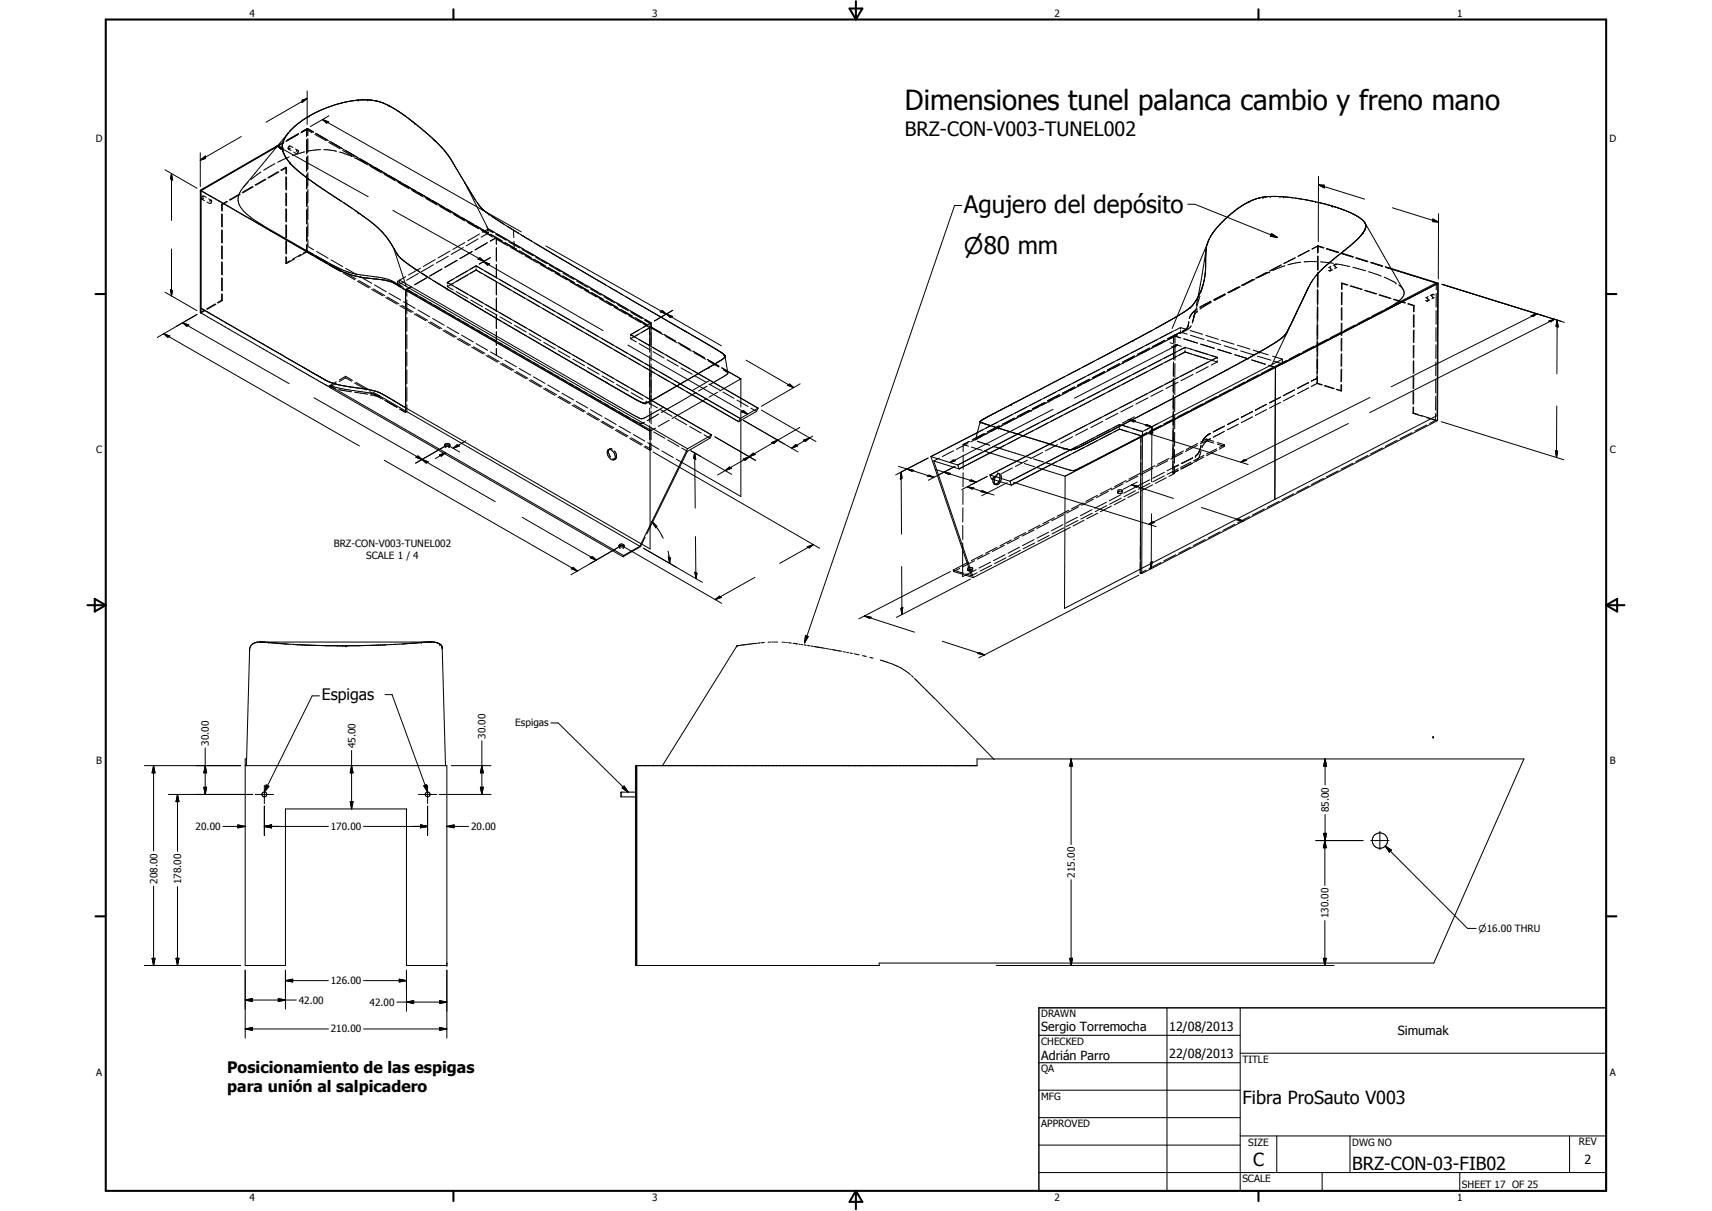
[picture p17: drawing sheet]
<svg xmlns="http://www.w3.org/2000/svg" width="594mm" height="420mm" viewBox="0 0 594 420" stroke-linecap="round" stroke-linejoin="round" font-family="sans-serif">
<defs><g id="words">
<text font-size="9.6" x="314" y="38.1">Dimensiones tunel palanca cambio y freno mano</text>
<text font-size="8.4" x="334.5" y="73.9">Agujero del depósito</text>
<text font-size="8" x="334.5" y="88">n80 mm</text>
<text font-size="6.9" x="314" y="47">BRZ-CON-V003-TUNEL002</text>
<g font-size="6.3">
<text x="431.1" y="383.2">Fibra ProSauto V003</text>
<text x="434.8" y="404.7">C</text>
<text x="469.2" y="406">BRZ-CON-03-FIB02</text>
</g>
<g font-size="5.5">
<text x="111.7" y="242.9">Espigas</text>
<text x="78.9" y="372.4">Posicionamiento de las espigas</text>
<text x="78.9" y="379">para unión al salpicadero</text>
</g>
<g font-size="4.4">
<text x="361.3" y="357.5">Sergio Torremocha</text>
<text x="405.7" y="357.7">12/08/2013</text>
<text x="485" y="359.2">Simumak</text>
<text x="361.3" y="367.9">Adrián Parro</text>
<text x="405.7" y="367.2">22/08/2013</text>
<text x="549.8" y="404">2</text>
</g>
<g font-size="3.5">
<text x="86.6" y="5.8">4</text>
<text x="226.3" y="5.8">3</text>
<text x="365.9" y="5.8">2</text>
<text x="505.6" y="5.8">1</text>
<text x="33.3" y="49.4">D</text>
<text x="558.5" y="49.4">D</text>
<text x="33.4" y="157.3">C</text>
<text x="558.6" y="157.3">C</text>
<text x="115.8" y="189.7">BRZ-CON-V003-TUNEL002</text>
<text x="127.1" y="193.8">SCALE 1 / 4</text>
<text x="178.8" y="251.8">Espigas</text>
<text x="168.5" y="256.2" transform="rotate(-90 168.5 256.2)">30.00</text>
<text x="72.5" y="258.7" transform="rotate(-90 72.5 258.7)">30.00</text>
<text x="123.3" y="259.6" transform="rotate(-90 123.3 259.6)">45.00</text>
<text x="33.4" y="265.2">B</text>
<text x="558.6" y="265.2">B</text>
<text x="461.1" y="281.8" transform="rotate(-90 461.1 281.8)">85.00</text>
<text x="67.9" y="288">20.00</text>
<text x="114.8" y="288">170.00</text>
<text x="163.5" y="288">20.00</text>
<text x="373" y="304.5" transform="rotate(-90 373 304.5)">215.00</text>
<text x="54.6" y="306.6" transform="rotate(-90 54.6 306.6)">208.00</text>
<text x="62.9" y="306.8" transform="rotate(-90 62.9 306.8)">178.00</text>
<text x="461" y="318.6" transform="rotate(-90 461 318.6)">130.00</text>
<text x="114.8" y="341.5">126.00</text>
<text x="103.7" y="348.2">42.00</text>
<text x="128.3" y="349">42.00</text>
<text x="361.3" y="353">DRAWN</text>
<text x="114.8" y="358.2">210.00</text>
<text x="361.3" y="362.5">CHECKED</text>
<text x="431.1" y="368.7">TITLE</text>
<text x="33.4" y="373.2">A</text>
<text x="361.3" y="372.1">QA</text>
<text x="558.6" y="373.2">A</text>
<text x="361.3" y="381.6">MFG</text>
<text x="361.3" y="391.1">APPROVED</text>
<text x="433.1" y="397.5">SIZE</text>
<text x="469.2" y="397.5">DWG NO</text>
<text x="547.9" y="397.4">REV</text>
<text x="431.1" y="410.2">SCALE</text>
<text x="507.3" y="412.3">SHEET 17 OF 25</text>
<text x="86.6" y="416.7">4</text>
<text x="226.3" y="416.7">3</text>
<text x="365.9" y="416.7">2</text>
<text x="505.6" y="416.7">1</text>
</g>
<text font-size="3.3" x="513.1" y="323.4">n16.00 THRU</text>
</g></defs>
<g fill="none" stroke="#000" stroke-width=".35">
<path d="M104.9 34.8l1.7-.6-1.7 1.4zM106.6 31.5v11.7M106.6 34.2l-14.2 8.2M109 39.3l-3.2 1.9-3.4 2.5M109 39.3l-2.2 1.3M109.4 39.1l-.4 .2M110.7 38.5l-1.7 .8M110.7 38.5l-.9 .4M111.6 38.1l-.9 .4M111.7 38.1l-1 .4M112.7 37.6l-1.1 .5M113.9 37.2l-2.2 .9"/>
<path d="M114.7 36.9l-1.8 .7M117.2 36.1l-1.8 .6M118.9 35.7l-4.3 1.3M125.9 34.6l-3.7 .4-4.9 1.1M125.9 34.6l2.1 .1M125.9 34.6l-6.3 .9M126.9 34.6l.6 .1M128 34.7l.9 .1M128.9 34.8l3.4 .7M130.2 34.9v.1M132.3 35.5l1.8 .8M132.3 35.5l1.4 .6"/>
<path d="M133.9 36.2l.5 .2M134.4 36.4l.5 .2M134.7 36.6h.1M134.9 36.6l.1 .1M135 36.7h.1M135 36.7l3.8 2.3M135.1 36.7l5.2 3.3M139.3 39.3l.9 .7M57.3 58.9l11.1 6.4M69.5 55.6l1.7-1.5v.9zM69.5 53v11.7M83.7 47.4l-14.2 8.2"/>
<path d="M90.5 59.7l-3.5 2.7M95.4 56.8l-3.9 2.3M96.1 50.6l2.1 .8-.7 .4zM96.1 50.8l-26.4 15.3M96.1 50.6l31.7 17.6M96.5 59.6l-3.5 2M96.8 59.7l-3.6 2.1M98 51.3l.5 2.1M98 51.3l.1 .8M98.2 49.7l-2.1 1.1M98.2 52.5h.1M98.2 52.3v.2"/>
<path d="M98.2 52.5l.1 .3M98.3 49.7l-2.2 1.1M98.3 52.8l.1 .2M98.3 48.9l-.3 2.4M98.3 48.9l-.3 1.7M98.4 53.1l.1 .1M98.5 49.2l-29 16.8M98.5 53.4l.4 .7M98.5 53.3l.4 .8M98.9 54.1l.1 .2M98.9 54.1l.7 1.1M99 47.6l-.7 1.3"/>
<path d="M99.1 54.5l.8 1.2M99.2 58l-1.8 1.1M99.2 58l.1 .1M99.2 58v2.2M99.3 58.1l.1 .1M99.4 58.2l-1.7 1M99.4 58.2v2.2M99.7 46.7l-1.4 2.2M99.7 55.3l.2 .4M99.9 55.7l.6 .7M100.1 51.7h.1M100.1 46.1l-15.5 18.7"/>
<path d="M100.1 51.7l.9 .5M100.2 46l-.3 .2M100.4 54.4l-4.1 1.9M100.5 56.4l.2 .3M100.5 50.6l-.4 .5v.6M100.6 45.5l-1.3 1.7M100.7 45.4l-.2 .3M100.7 51.4l-.5 .3M100.7 56.6l.3 .4M100.7 50.7l.9 .5M100.7 56.7l.3 .3M101 57l3.2 2.9"/>
<path d="M101 57l.4 .4M101.2 44.8l-.5 .6M101.2 44.9l-.6 .6M101.7 57.7l2.5 2.2M101.9 52.7l.9 .6M102.1 44l-.9 .8M102.5 51.7l.9 .5M102.9 53.3h.1M103.3 46.7l-4.1 2.4M103.4 52.2v.8l-.4 .3M103.4 52.2l-.6 .3M103.6 46.3l-4 2.3"/>
<path d="M103.6 46.5l-4.3 2.5M104.2 59.9l.8 .7M104.2 59.9l.3 .3M105.7 52.7l-4.2 1.3M106.4 45l1.9 1.1M106.4 45l-2.1 1.1M106.4 45v2.4M106.4 48.6v4.8M106.4 54.7v4.8M106.6 44.6l1.9 1.1M106.6 44.6l-2 1.1M106.6 44.6v2.4"/>
<path d="M106.6 48.2v4.8M106.6 54.3v4.8M106.7 40.6l-3.2 2.2-2.3 2.1M106.7 40.6h.1M106.8 40.6h-.1M106.8 40.6h.1M106.8 44.7l2 1.1M106.8 44.7l-2.1 1.2M106.8 44.7v2.3M106.8 48.2v4.6M106.8 54v4.7M106.8 59.9v4.6"/>
<path d="M109.3 46.6l3.9 2.2M109.5 46.2l4.4 2.6M111.2 51.9l-4.4 .6M111.9 41.5l2.1 .8-.7 .4zM111.9 41.5l68.9 38.9M112.3 51.9l4.5 .6M114.1 49.4l3.9 2.2M114.2 40.2l-6.5 3.7M114.3 49l4.6 2.6M117.8 52.7l4.3 1.6M118.9 52.2l3.9 2.2M119.2 51.8l4.7 2.8"/>
<path d="M123.1 54.8l4 2M123.1 54.7v.1M123.7 54.9l3.9 2.3M124 54.6l3.9 2.2M125 55.2l4 2.2M128.1 57.3l3.8 2.2M128.6 57.7l3.8 2.3M128.9 57.4l5.1 3M140.2 40l2.2 1.6M140.3 40l3.6 2.7M142.7 41.8l6.1 5M143.9 42.8l.5 .4"/>
<path d="M144.4 43.2h.1M144.5 43.2l4.3 3.6M148.8 46.8l.3 .3M148.9 47l.2 .1M149.1 47.1l3 2.9M149.1 47.1l1.9 1.8M151.2 49.1l2.7 2.8M152.6 50.4l.2 .3M152.9 50.8l3.4 4.3M154.1 52.1l1.8 2.3M156.2 54.8l.8 1.5M156.4 55.2l.8 1.3"/>
<path d="M157.2 56.5l7.7 12.8M157.2 56.5l4.2 7M59.5 60.2l.4 2.3-.7-.4zM59.5 60.2v16.3M69.5 66l.2 .1M69.5 66v42.5M69.7 66.1l43.7 25.2a32.7 32.7 0 0 0 17.1 5.5 14.3 14.3 0 0 1 8.4 2.7M69.7 66.1v42.5M70.1 69.1l.8 .5M70.5 68l-.5 .5 .1 .6M70.6 68.7l-.5 .4M70.7 68l.9 .5"/>
<path d="M71.8 70.1l.9 .5M72.4 69l.9 .5M73.3 69.5a.72 .72 0 0 1-.4 1.1M73.3 69.5l-.5 .3M76.9 70.9v2.2M76.9 74.2v4.5M76.9 79.8v4.4M76.9 70.9h.1M77.1 71h.1M77.1 71v2.2M77.1 74.3v4.5M77.1 79.9v4.4"/>
<path d="M78.7 69.8l-1.8 1.1M78.9 70l-1.8 1M83.2 67.3l-3.6 2M83.3 67.4l-3.5 2.1M84.6 64.8a5.6 5.6 0 0 0 .5 9l2.3 1.9 4.3 2.8 23.8 13.5a29.8 29.8 0 0 0 13.6 3.9 20.3 20.3 0 0 1 10.8 3.8M86.1 63.1l-1.5 1.7M87.6 64.7l-3.5 2.1M87.8 64.9l-3.5 2M92.1 62.1l-3.6 2.1M92.3 62.3l-3.6 2M99.2 61.3v4.5M99.2 66.9v4.4"/>
<path d="M99.2 72.4v4.5M99.2 78v4.4M99.4 61.5v4.4M99.4 67.1v4.4M99.4 72.6v4.4M99.4 78.1v4.4M104.9 60.5l2.2 1.6M105 60.6h.1M105.1 60.6l1.1 .9M106.3 61.6l.7 .5M106.4 60.7v4.9M106.4 66.8v4.8"/>
<path d="M106.4 72.9v4.8M106.4 78.9v4.8M106.6 60.3v4.9M106.6 66.4v4.8M106.6 72.4v4.9M106.6 78.5v4.9M106.8 65.7v4.7M106.8 71.5v4.7M106.8 77.3v4.7M107 62.1l1.1 .8M107.1 62.1l1 .8M108.1 62.9l5.8 3.9"/>
<path d="M113.9 66.8l2.7 1.8M116.6 68.6l.3 .2M116.9 68.8l1.5 1M116.9 68.8l2.3 1.5M119.2 70.3l2 1.3M119.2 70.3l.6 .4M119.9 70.7l2.2 1.5M121.5 71.8l.6 .4M122.1 72.2l3 2.1M123.1 72.9l5.4 3.9 3.2 2.8M125.2 74.4l6.2 4.9M131.7 79.6l.9 .9"/>
<path d="M131.7 79.6l.7 .7M132.9 60l3.9 2.3M133.4 60.5l3.8 2.2M133.7 60.2l3.9 2.2M135 61l7.4 4.2M136.3 73l31.7 17.7M137.8 62.8l3.8 2.3M138.2 63.3l3.8 2.2M140 63.9l4.1 2.3M142.6 65.6l3.9 2.3M143 66.1l3.8 2.2M143.4 65.8l3.8 2.2"/>
<path d="M145.1 66.8l4 2.3M147.4 68.4l3.9 2.3M147.8 68.9l3.9 2.2M148.2 68.6l3.9 2.2M150.1 69.6l4 2.4M152.3 71.2l3.9 2.2M152.6 71.6l3.9 2.3M153 71.4l3.9 2.2M155.1 72.6l4.1 2.3M157.1 74l3.9 2.2M157.5 74.4l3.8 2.3M157.9 74.2l3.8 2.2"/>
<path d="M160.2 75.5l4 2.3M161.4 63.5l4.9 7.7M161.4 63.5l8.1 15.9M162 76.8l3.9 2.2M162.3 77.2l3.9 2.2M162.7 77l6.5 3.7M165.6 70.3l.8 1.2M166.2 71.2l.5 .6M166.6 71.7l.1 .1M166.7 71.8l2.2 2M166.7 71.8l.2 .2M166.8 79.6l3.9 2.2"/>
<path d="M167 72.2h.1M167.4 72.6l1.5 1.2M167.5 79.8l2 1.1M167.6 72.7l.1 .1M168.9 73.8l.6 .4M169.5 79.4l56.4 32.6M169.5 79.4l2 1.2M169.5 79.4l-2.1 1.2M169.5 79.4v.5M169.5 74.2l2.9 2M169.5 74.2l.2 .1M170.7 75.1l1.7 1.1"/>
<path d="M172.4 76.2l2.6 1.7M172.4 76.2l1.8 1.2M174.4 77.5l.6 .4M175 77.9l1.8 1.1M176 78.5l2.2 1.3M177 79.1l1.2 .7M178.2 79.8l1.8 1.2M178.2 79.8l13.3 8.1M333.7 71.3h-2.4l-52.1 151.8M412.2 70.9h2.4l28.7 11.5M421.9 79.5l-1.3 1.7M423.4 77.7l-2.7 3.3"/>
<path d="M423.4 77.8l-1.2 1.2M423.6 77.5l-.2 .3M427.8 73.7l-2.6 2.2M427.8 73.7l-4.4 4M428.4 73.2l-.6 .5M428.7 73l-.2 .2M428.7 73l-.9 .7M430.2 71.9l-1.5 1.1M432.8 70.4l-2.6 1.5M432.8 70.3l-2.6 1.6M433.3 70l-.5 .3M433.3 70h.1"/>
<path d="M433.3 70l-.5 .4M433.4 70h.1M435.9 69l-2.5 1M436.2 68.9l-.2 .1M436.5 68.8l-3.2 1.2M437.7 68.5l-1.3 .3M437.8 68.5l-1.3 .3M438.2 68.5h-.5M438.3 68.4l-.1 .1M438.7 68.4l-.9 .1M438.7 68.4l-.5 .1M439.2 68.3l-.5 .1"/>
<path d="M439.2 68.3h.1M439.3 68.3h.1M440.1 68.2l-.8 .1M440.1 68.2l-.9 .1M440.7 68.2l6.2 .2M441.5 68.2h-1.4M442.8 68.2l4.1 .2M446.9 68.4l1.7 .2M446.9 68.4l2.8 .3M449.4 68.7h.3M449.7 68.7l.6 .2M450.3 68.9l8.9 1.8"/>
<path d="M450.3 68.9l1.5 .2M452.3 69.2l3.1 .6M456.1 69.9l.5 .1M457.5 64.1l2 .2v.9zM457.5 64.1l16 5M457.5 61.2l-.1 22.6M457.8 70.3l1.5 .4M459.2 70.7l5.2 1.4M459.3 70.7l1.1 .3M460.9 71.1l1.1 .3M462.1 71.5h.2M462.3 71.5h.1"/>
<path d="M462.3 71.5l.7 .2M463 71.8h.3M463 71.7v.1M463.4 71.8l.9 .3M464.3 72.1l3.6 1.3M464.4 72.1l2.2 .8M467.2 73.2h.1M467.3 73.2l.5 .2M467.8 73.4l.9 .4M467.9 73.4l.8 .4M468.7 73.8l.8 .4M468.7 73.8l.4 .2"/>
<path d="M469.5 74.2l.1 .1M469.5 74.2l.3 .2M469.7 74.3l.1 .1M469.8 74.4l1.7 1M471.5 75.4l.3 .1M471.5 75.4l1.1 .8M471.8 75.5v.1M472.1 75.8l.8 .6M472.7 76.2l1 1.1M472.9 76.5l.3 .2M473.3 76.9l.1 .2M473.6 77.3l.3 .6"/>
<path d="M473.7 77.3l.1 .3M473.7 79.6l-.3 .5M473.7 77.3l13.2 23.2M473.7 79.5v.1M473.7 79.5h.1M473.8 79.3l-.1 .2M473.8 77.8l.1 .1M473.9 77.9v.9M473.9 79l-.1 .3M473.9 79l-.1 .1M473.9 77.9v.1M473.9 78.8v.2"/>
<path d="M473.9 78.1l.1 .2M483.2 72.1l16 4.9M497.2 76l2 1-2-.1zM499.2 74.2l-.1 22.6M59.5 86.4v16.3M76.9 85.3v4.4M76.9 90.8v4.5M76.9 96.4v4.4M77.1 85.4v4.5M77.1 91v4.4M77.1 96.5v4.5M99.2 91.3l.1 .1"/>
<path d="M99.2 83.5v4.5M99.2 89.1v2.2M99.3 91.4h.1M99.4 83.7v4.4M99.4 89.2v2.2M100.7 90.4l-1.5 .9M102.2 89.8l-2.8 1.6M104.4 88.3l-3 1.7M106.4 87.4l2 1.1M106.4 87.4l-2.8 1.6M106.4 85v2.4M106.6 87l-1.5 .9"/>
<path d="M106.6 87l2 1.2M106.6 84.6v2.4M106.8 83.2v2.3l2 1.2M109.3 89.1l4 2.3M109.6 88.7l4 2.4M109.8 87.2l4.1 2.4M114.2 91.9l3.9 2.3M114.5 91.6l4 2.3M114.9 90.2l4 2.3M119.1 94.7l4 2.3M119.5 94.5l4 2.3M119.9 93.1l4 2.3"/>
<path d="M124 97.6l4 2.3M124.5 97.3l4 2.4M125 96l4 2.3M130 98.8l4 2.4M132.6 80.5l2.6 3.3M132.6 80.5l1.1 1.3M133.9 81.9l3.4 5.5M135.3 83.9l1.8 3M136.6 86.1l4.4 13.3M137.2 87.1l.3 .5M137.5 87.6l.6 1M138 99.1l2.8 1.5"/>
<path d="M138 97.6l100.6 58.1M138 97.6v1.5M138.1 88.6l.7 .8M138.1 88.6l.7 .7M138.5 98.3l-.1 .5M138.7 97.2l81.2 46.8a4.9 4.9 0 0 0 3.4 1.2l6.9-3.9M138.7 97.2l-.7 .4M138.7 97.2l-.1 .5M138.8 89.4l.5 .4M138.8 89.3l.5 .5M139.3 89.8l.4 .4M139.4 90l4.7 3.3"/>
<path d="M139.7 90.2l2.3 1.7M140 97.8l-2 1.3M140.8 96l-2.1 1.2M142 91.9l.2 .2M142.5 92.2l3.3 2.3M142.8 99.4l-2 1.2M144.3 93.5l1.5 1M145.2 94.9l-4.1 2.3M145.8 94.5l3 1.9M145.9 93l-4.1 2.4M146.5 94.9l5.8 3.7M148.1 96.4l-4.2 2.4"/>
<path d="M149.2 96.6l.2 .2M150.2 97.3l2.1 1.3M150.4 91.9l-4.1 2.4M151 90.1l-4.1 2.4M152.3 98.6l2.9 1.7M152.9 98.9l2.3 1.4M153.3 93.3l-4.2 2.5M154.3 92.8l4.3-2.5-4.2 2.5M155.2 98l91.7 52.9M155.2 99.4l2.1 1.2M155.2 98l2.1 1.2M155.2 98v.5"/>
<path d="M155.2 98.9v.5M155.6 88.9l-4.2 2.4M156.1 87.1l-4.1 2.4M157.3 98.3l-2.1 1.1M157.3 96.9l-2.1 1.1M158.3 99.7l4 2.4M160.7 85.9l-4.1 2.4M161.3 84.2l-4.2 2.3M162.2 95.4l-4 2.3M163.8 87.3l-4.2 2.4M165.2 93.7l91.1 52.6M165.2 92.2l91.7 53"/>
<path d="M165.2 93.7l2 1.2M165.2 93.7l-2 1.1M165.2 92.2l-10 5.8M165.2 92.2l-2 1.2M165.2 92.2l2 1.2M165.2 92.2v.6M165.2 93.2v.5M165.2 93.7l-8.7 5M165.9 89.9l.6-.4 1.5 1.2zM165.9 82.9l-4.1 2.4M166.4 81.2l-4.1 2.4M167.1 80l1.9 1.1"/>
<path d="M167.8 90.8l2.1 .8-.7 .4zM167.8 90.8l41.5 23.9M168.2 95.4l4 2.3M168.2 94l4.1 2.4M169 81.1l-2 1.2M169 81.1l2.1 1.2M169.1 84.2l-4.2 2.5M169.2 81l-.2 .1M169.2 80.1v-.5l1.8 1.1M169.2 80.5v.5M169.5 80.4v.5M169.5 80.9h-.2"/>
<path d="M170.2 89.4l-3.9 2.2 3.7-2.1M170.2 81.3l2 1.2M171.7 82.4l3.8 2.2M172 81.2l3.6 2.2M172.1 82.9l4.1 2.4M172.2 82.5l2 1.1M172.2 82.5l-2.1 1.2M172.2 82.5v2.3M172.2 85.9v4.7M172.2 91.8v4.6M172.2 97.6v4.7M173.2 98.3l4 2.3"/>
<path d="M175.3 84.2l3.9 2.3M176.5 85.2l3.9 2.2M176.5 83.9l3.7 2.1M177.2 85.9l4.1 2.3M178.2 80.2l.1 2.3M178.3 99.9l4.1 2.3M178.3 83.7l.1 2.3M180.2 87.1l4.1 2.3M180.9 81.5l3.7 2.2M181.2 86.6l3.8 2.2M181.4 88l4 2.3M182.4 88.8l4.1 2.4"/>
<path d="M182.8 87.1l4.1 2.4M185.3 90l4 2.3M185.5 84.3l2.5 1.5M185.9 89.3l3.8 2.2M186.3 90.9l4.1 2.3M187.5 91.8l4.1 2.3M188.6 86.1l21.6 12.8M189.4 85.3l60.9 34.7M190.3 92.9l4 2.3M190.7 92l3.7 2.2M191.3 93.7l4 2.4M191.9 88.1l10.6 6.3"/>
<path d="M192.7 94.7l4.1 2.4M195.3 95.8l4 2.3M195.4 94.7l3.8 2.2M196.3 96.6l4 2.3M197.8 97.7l4.1 2.4M198.2 96l4.1 2.4M200.1 97.5l3.8 2.2M200.3 98.7l4 2.3M201.2 99.5l4 2.3M203.1 94.7l35.4 20.7M203.4 99l4 2.3M211.4 99.6l4.6 2.7"/>
<path d="M417.3 99.4l-1.6 3.6M417.3 99.3l-1 2.7M417.5 98.8l-.8 2.6M418.4 92.1l-.4 4.3-.7 3M418.4 88.4v.9M418.5 86.3v.1M418.5 86.4l-.2 7.3-.4 3.3-.6 2.3M418.5 86.4l-2.8 16.7M418.7 85.3l-.3 2.5M418.8 85.1l-.1 .2M419.1 84.1l-.1 .4M419.5 83.1l-.8 2.2"/>
<path d="M419.5 83.1l-.3 .8M419.6 83.1l-12.9 30.9M420 82.1l-.5 1M420.6 81.2l-.7 1.2M420.6 81.2l-.4 .6M430 99.5l-3.9 2M430.4 99.5l-4.1 2.1M434.8 97l-3.9 2M435.4 96.9l-4 2.1M439.7 94.5l-3.9 2M440.6 94.4l-4.2 2M441.2 81l2.1 1.4-2.5-.4z"/>
<path d="M444.6 91.9l-3.9 2.1M445.8 92.2l-4.2 1.7M449.4 89.5l-3.9 1.9M451.4 91l-4.5 .9M454 99.8l-.3 .7M454 99.7l-.3 .8M454.1 99.6l-12.7 26.9M454.1 99.6l-.1 .1M454.3 86.9l-3.9 2M455.7 96.9l-1.6 2.7M455.7 96.9l-1.7 2.9M457.1 90.8h-4.6"/>
<path d="M457.2 88.8v4.9M457.2 94.6l-.1 5.1M457.2 85.4l2.1 .6M457.2 85.4h.1M457.2 85.4v2.3M457.2 85.4v2.4M457.2 85.4l-1.9 1M457.4 88.9v4.7M457.4 94.8v4.8M457.4 85.3l2 .6M457.4 85.3h.1M457.4 85.3v2.4"/>
<path d="M457.4 94.8l-1.7 2.1M458.2 90.8l4.5 .6M458.4 93.8l-1 1M460.3 86.4l4.1 1.2M460.5 86.2l4 1.3M461.2 92.8l.5 .2 .1 .7-.1 .3-.6-.2M461.8 92.5l-.7 .3M462.4 93.6l-.8 .4M462.9 89.8l-3.2 2.7-3 3.1M462.9 89.8l-4.1 3.5M463.3 91.7a.7 .7 0 0 0-.1 .7 .7 .7 0 0 0 .6 .4M463.3 91.7l.6 .2"/>
<path d="M463.4 91.7l-.8 .4M463.9 91.6l4.5 .9M463.9 92.8l-.7 .4M465.2 88l-2.3 1.8M465.4 87.9l4.1 1.3M465.5 87.8h-.2M465.5 87.8l4.1 1.3M465.5 98.3v2.2M465.5 98.3h.1M465.5 98.3l2 .6M465.7 98.2h.1M465.7 98.2v2.1"/>
<path d="M465.7 98.2l2 .6M465.9 87.4l-.4 .4M466 87.4l-3.1 2.4M466.3 87.1l-.4 .3M466.3 87.1l-.3 .3M467.2 86.4l-.9 .7M468.1 85.6l-1 .8M468.5 99.2l4 1.3M468.7 99.1l4 1.3M469.5 92.8l4.4 1.1M470.5 89.5l4.1 1.3M470.6 89.4l4 1.2"/>
<path d="M471.2 82.9l-4.9 4.2M471.9 82.1l-3.4 3.2M471.9 82.1l-.1 .2M472 82l-.1 .1M472.6 81.2l-.4 .6M472.7 81.2l-.8 .9M472.9 80.9l-.2 .3M473 80.8l-.1 .1M473 80.7v.1M473.4 80.1l-.4 .7M473.4 80.1l-.5 .8M475 94.3l4.2 1.5"/>
<path d="M475.6 91l4.1 1.2M475.7 91.1l4.1 1.3M480.3 96.2l4.1 2M480.7 92.5l18.4 5.8M480.8 92.7l18.1 5.6-.2 45.9-129.3 66.9 .2-45.9M485.3 98.8l1.6 1.7M499.1 98.3l-129.5 66.9M499.1 98.3l-.3 47.6M500.4 98.6l42.5 13.2M56.8 115.8l2.1 .8-.7 .4zM56.8 115.8l67.9 38.9M57.3 101.4l11.1 6.4"/>
<path d="M59.2 100.5l.7 .3-.4 1.9zM63.4 112l2.1 .8-.7 .4zM63.4 112l36.9 21.1M68.4 109.1l-13.8 8M69.5 108.5l.2 .1M69.7 106.9l43.8 25.3a33.4 33.4 0 0 0 10.6 2.4l4 .6a32.4 32.4 0 0 1 11 5.3l1.7 1M69.7 108.6l42.9 24.7 3.9 1.6M71 107.6l-1.5 .9M71.2 107.7l-1.5 .9M74.7 105.5l-3 1.7M74.9 105.6l-3 1.7M76.9 104.1l.1 .1"/>
<path d="M76.9 104.1l-1.5 .9M76.9 101.9v2.2M77.1 104.3h.1M77.1 104.3l-1.5 .9M77.1 102.1v2.2M128.9 100.4l4 2.3M129.5 100.2l4 2.3M133.9 103.3l3.9 2.2M134.4 103.1l4 2.3M135 101.8l4.1 2.3M138.7 106.1l4 2.3M139.4 106l4 2.2"/>
<path d="M139.8 100.1l.9 .5M140 104.7l4.1 2.3M140.7 107.2h.1M140.7 100.6l.1 40.9M140.8 100.6v42.1M140.8 100.6l84.8 49M140.9 100.5l-.1 .1M140.9 100.2l.3 .2M141.2 100.4l1.9 1.1M141.2 100.4l-.2 .1M141.2 100.4v2.4M141.2 104v4.9"/>
<path d="M141.2 110.1v4.8M141.2 116.1v4.9M141.2 100.4l3.6 2.1M143.8 109l3.9 2.3M144.1 102.1l3.9 2.2M144.4 108.8l4 2.3M145.1 107.6l4 2.3M145.8 103.1l2.2 1.2M148 104.3l1 .6M148.7 111.8l4 2.3M149 104.9l3.9 2.2M149 104.9l.7 .4"/>
<path d="M149.4 111.7l3.9 2.3M150.1 110.5l4 2.3M150.7 105.9l4 2.3M153.7 114.7l4 2.3M153.8 107.7l3.9 2.2M154.3 114.6l4 2.3M155.1 113.4l4.1 2.3M155.2 100.3l6.3 3.8M155.2 100.3l6.9 4.1M155.6 108.8l3.9 2.2M158.3 101.2l4 2.3M158.7 117.6l4 2.3"/>
<path d="M158.7 110.5l3.9 2.2M159.3 117.4l4 2.4M160.2 116.3l4 2.3M160.6 111.6l3.9 2.2M161.4 104v.1M161.5 104.1l1.5 .8M162.3 104.6l.7 .4M163 104.9l10.9 6.5M163 105l10.3 6M163.4 104.1l4 2.3M163.4 102.7l4 2.3M163.6 113.3l3.9 2.3"/>
<path d="M165.2 119.2l4 2.3M165.5 114.4l3.9 2.3M168.4 107l4.1 2.3M168.4 105.6l4.1 2.3M168.4 116.1l3.9 2.3M170.3 117.3l4 2.2M172.2 103.4v4.7M172.2 109.3v4.6M172.2 115.1v4.7M173.3 118.9l3.9 2.3M173.5 109.9l4 2.4M173.5 108.5l4 2.4"/>
<path d="M173.6 111.3l14.3 8.3M174.5 111.8l13.4 7.8M178.2 101.2l4 2.3M178.6 112.9l4 2.3M178.6 111.4l4 2.4M183.4 102.8l4.1 2.3M183.6 115.8l4.1 2.4M183.6 114.3l4.1 2.4M187.9 119.6l20.8 12.1M188.2 107l4 2.3M188.5 105.7l4 2.4M188.7 118.7l4 2.4"/>
<path d="M188.7 117.3l4 2.3M193.2 109.9l4 2.2M193.5 108.6l4.1 2.4M198.6 111.5l4.1 2.4M202.9 100.7l4.1 2.3M203.2 115.6l4 2.3M203.7 114.5l4 2.3M204.8 100.2l3.8 2.2M205.3 101.6l4 2.3M206.2 102.4l4 2.2M208 103.6l4.1 2.4M208.2 118.5l4 2.3"/>
<path d="M208.7 117.4l4.1 2.4M209.5 102.9l3.8 2.2M210.3 104.4l4 2.4M211.2 105.2l3.9 2.3M213.1 106.6l4.1 2.4M214.2 105.7l3.8 2.2M215.3 107.4l4.1 2.2M216.1 108.1l4 2.3M217.2 103l24 13.9M217.9 119.7l41.5 24M218.3 109.6l4.1 2.3M218.9 117.5l1.9 1.2"/>
<path d="M218.9 116.1v.5M218.9 117.1v.4M218.9 116.1l44.2 25.5M218.9 116.1l1.8 1.1M219 108.4l3.8 2.2M220.4 110.2l4 2.4M221.1 110.9l4 2.3M221.5 116l-2.6 1.5M221.7 117.7l3.7 2.2M221.8 119.2l3.8 2.3M223.4 112.5l2.1 1.2M223.7 111.1l1.9 1.1v.4"/>
<path d="M223.9 110.8l2 1.2M225.4 113.2l4 2.2M225.5 113.7v8.5M225.6 113.1l.2 .4h.1l-5.8 3.3M225.6 113.6l-.1 .1M225.9 112v8.2M225.9 112l-7 4.1M226.1 113.8l3.9 2.3M229.1 108.2l.7-.5 1.4 1.3zM229.1 108.2l.7-.5 2.8 2.5 .7-.4zM230.4 116l4 2.4M231 116.6l4 2.4"/>
<path d="M231.2 109l2.1 .8-.7 .4zM233.5 107.7l-6.4 3.7M235.4 118.9l4 2.3M236 119.5l3.9 2.3M238.5 115.3l7.2 4.2M241.4 117l4.3 2.5M245.7 119.5l3.7 2.2M390.1 119.8l-1.5 .8M390.9 119.4l-6.6 3.5M390.9 119.4l-.7 .4M393 118.3l-2.1 1.1M393.1 118.2l-.1 .1"/>
<path d="M394.2 117.6l-3.3 1.8M399.5 114.8l-5.1 2.7M399.5 114.8l-6.5 3.5M401.6 117.8l-4 2.1M402 113.4l-2.5 1.4M402 113.4l-1.2 .6M403.5 118.8l-2.6 1.3M404.1 118.1l-4.1 2.2M404.8 118.2l-4 2M405.5 111.4l-3.5 2M405.7 117.6l-1.2 .7M406 118.9l3.9 1.2"/>
<path d="M406.6 115.2l-4 2.1M407.2 116.5h.2M407.2 116.5v2.3M407.2 119.9v4.8M407.2 116.5l-2 1.1M407.2 116.5l2.4 .7-2.3-.7M407.3 119.9l-.1 4.6M407.3 116.5v2.2M407.5 114.7l-84.5 43.7M407.6 116.6h.1M407.7 110.2l-1.9 1.1M407.7 116.6l-1.9 1"/>
<path d="M407.7 116.6v2.4M407.7 110.2l-5.7 3.2M408 116.1l-.8 .4M408.5 109.7l-.8 .5M408.6 119.7l-35.8 18.5M408.6 116.2l-2.9 1.4M409.3 115.5l-2 1M409.7 115.2l-.9 .5M409.7 115.2l2.3 .8M409.7 113.7l2.2 .6M409.7 113.7l-2.1 1M409.7 113.7v.5"/>
<path d="M409.7 114.7v.5M409.7 115.6l-.1 .1M411 108.2l-2.5 1.5M411.4 107.9l-.4 .3M411.9 107.6h.1M412.4 107.2l-.5 .4M412.5 111.6v.3a3.1 3.1 0 0 1-2.3 3.1M413 114.7l4.3 1.3M413.1 116.3l4.7 1.5M413.2 106.6l-.9 .7M413.3 113.1l-1.2 1.2-2.4 1.3M413.6 106.2h.1"/>
<path d="M413.6 106.2l-2.6 2M413.8 106l-.2 .2M414 105.8l-.2 .2M414 105.7l-.2 .3M414.2 110.5l-.4 1.4M414.5 105.1l-.5 .7M414.5 109.2l-.7 2.9M414.5 109.3l-.3 1.2M414.8 107.7a5.5 5.5 0 0 0-2.1 2.8M414.8 107.7l-.7 2.8M414.8 107.5v.2M415.1 104.1l-1.1 1.6"/>
<path d="M415.1 104.1l-.5 .8M415.3 103.8l-.2 .3M415.4 107.2l-.6 .5M415.5 107.9l-1 1.3M415.5 119l-4.7-1.4 4.7 1.4M415.7 103.1l-.6 2.9M415.7 103l-.6 1.1M416 102.5l-.6 1.1M416.2 102.1l-.2 .3M416.4 102.7l-1.5 5.3M416.7 119.4l4.7 1.5M418.4 116.4l4.4 1.3"/>
<path d="M418.9 118.1l4.7 1.4M420.2 104.6l-3.9 2M420.3 104.9l-3.9 2.3M423.9 118.1l4.3 1.3M424.8 119.9l4.6 1.5M425.1 102l-3.9 2.1M425.3 102.2l-4 2.1M429.4 119.8l4.3 1.3M441.7 119.4l-1.1 .7M443.9 117.9l-2.1 1.4M444.3 117.6l-3.7 2.5M444.4 117.6l-.4 .3"/>
<path d="M445.2 116.9l-.7 .6M445.9 116.1l-1.6 1.5M446.5 115.3l-.5 .8M446.5 115.3l-1 1.3M446.7 115.1l-.2 .2M446.9 114.6l-.2 .3M448.2 112.1l-1.7 3.2M448.2 112.1l-1.2 2.3M448.4 111.5l-.2 .6M449.1 110.2l-.9 1.9M449.1 110.2l-.5 1.1M449.3 109.7l-.2 .5"/>
<path d="M450.1 107.9l-.7 1.6M450.9 106.3l-1.8 3.9M453.5 100.8l-.9 2M453.5 100.8l-.2 .5M453.7 100.5l-.2 .3M457.1 117.5v6M457.1 111.8v5.8M457.1 100.3v5.4M457.1 106v5.6M457.3 118.7l-.1 4.7M457.3 112.7v4.8M457.3 106.7v4.8"/>
<path d="M457.4 100.8l-.1 4.8M460.7 117.7l-3.8 2M465.4 117.5v4.3M465.4 115.2l-3.8 2M465.4 106.8v4.3M465.4 112.2v4.3M465.5 101.5v4.3M465.6 117.4v4.3M465.7 106.7v4.3M465.7 112.1l-.1 4.2M465.7 101.4v4.3M470.2 112.8l-3.8 1.9"/>
<path d="M473.5 100.8l4 1.2M473.7 100.7l4 1.2M475 110.3l-3.8 2M478.5 102.4l4 1.2M478.7 102.2l4 1.3M479.8 107.8l-3.9 2M483.5 103.9l4 1.3M483.7 103.8l4 1.2M486.9 100.5a2.9 2.9 0 0 1-1.4 3.9l-5.4 3.4-36.8 19.1M488.5 105.5l2 .6M488.7 105.3l2 .7M490.4 119.9v4.3"/>
<path d="M490.5 109.3v4.2M490.5 114.6v4.3M490.5 106.1v2.1M490.6 119.8v4.3M490.7 109.2v4.3M490.7 114.5l-.1 4.3M490.7 106l-.2 .1M490.7 106v2.1M494.8 104.3l.6 .1M494.9 103.3a.67 .67 0 0 1 .6 .4 .67 .67 0 0 1-.1 .7M495.5 102.9l-.7 .4M496.1 104.1l-.7 .3"/>
<path d="M497.1 102.2a.67 .67 0 0 0-.2 .7 .67 .67 0 0 0 .7 .4M497.1 102.2l.6 .2M497.1 102.2l-.8 .3M497.7 103.3l-.8 .4M498.3 113.7v4.7M498.3 119.6v4.8M498.3 107.7v4.8M498.4 100.6v-2.4l-17.7 9.1M498.4 101.8l-.1 4.8M531.3 109.5l2-.6-1.2 .8zM533.3 108.9l-50.5 25.3M537.5 111.4l1.9-.7-1.2 .9z"/>
<path d="M539.4 110.7l-64.1 32.5M540.3 111l.4 2.5-.7-.3zM540.3 111l-.1 18.7M109 138l62.8 36M114.3 133.8l102.1 58.9M114.3 133.8v.6M114.3 134.4l101.9 58.8M114.5 133.7l-.2 .1M114.5 133.7a97.2 97.2 0 0 0 14.4 2.8l2.8 .8M114.5 133.7v.2M114.5 134.1v.1M116.6 133l-2.3 1.4"/>
<path d="M116.7 132.5l-2.2 1.2M117.6 135.2h.1M117.6 135.2l4.4 .7M119.9 131.1l-2.2 1.3M119.9 130.6l-2.1 1.2M119.9 130.6v.1M119.9 130.9v.2M119.9 131.1l2.1 1.2M119.9 130.6l2.4 1.4M123.1 132.9l4.1 2.4M123.1 136.1l4.5 .7M123.5 132.6l4.7 2.7"/>
<path d="M128.3 135.9l4.1 2.4M128.7 136.9l2.4 .7 1.9 .9M129.3 136l2.4 1.3M131.7 137.3l90.3 52.2M131.7 137.3v.2M131.7 137.7v.2M133.5 138.9l4.1 2.4M133.9 139.1l3.7 2.1M141.2 122.2v4.8M141.2 128.3v4.8M141.2 134.4v4.8M163.7 120.5l4 2.3"/>
<path d="M164.3 120.3l4 2.3M168.6 123.4l4 2.2M169.3 123.2l3.9 2.3M170.2 122.1l2 1.2M172.2 123.3l2 1.1M172.2 120.9v2.4M173.6 126.2l4 2.3M174.2 126l4 2.4M175.2 125l4 2.3M175.3 120.1l3.9 2.2M178.2 121.7l3.9 2.3M178.6 129.1l4 2.3"/>
<path d="M179.2 128.9l4 2.3M180.2 122.9l3.9 2.3M180.2 127.8l3.9 2.3M183 124.5l3.9 2.3M183.6 132l4 2.3M184.2 131.8l3.9 2.3M185.1 125.8l1.8 1M185.1 130.7l4 2.3M186.9 126.8l2.1 1.2M187.9 127.4l3.9 2.2M188.6 134.9l4 2.3M189.1 134.7l4 2.2"/>
<path d="M190 128.6l3.9 2.3M190.1 133.6l3.9 2.2M192.8 130.2l3.9 2.2M193.6 137.8l4 2.2M193.7 121.7l4.1 2.3M193.7 120.2l4.1 2.4M194.1 137.5l4 2.3M194.9 131.4l3.9 2.3M195 136.4l4 2.3M197.6 133l6.1 3.5M198.8 124.6l4.1 2.3M198.8 123.1l4.1 2.4"/>
<path d="M199.8 134.2l.5 .3M200 139.3l4 2.3M202.5 135.8l3.9 2.2M203.9 127.5l4 2.3M204.7 137.1l3.9 2.3M207.3 138.6l4 2.2M208.7 131.7l1.9 1.1M208.7 131.7l1.6 1M208.9 130.4l4.1 2.4M208.9 129l4.1 2.3M209.6 139.9l3.9 2.3M210.2 132.6h.1"/>
<path d="M210.3 132.7l.3 .1M210.6 132.8l2.7 1.6M210.6 132.8l4.4 2.6M213.2 121.4l4 2.3M213.7 134.6l1.4 .8M213.8 120.3l4 2.4M213.9 133.3l4.1 2.4M215 135.4l2 1.1M215.1 135.4l1.9 1.1M217 136.5l2.9 1.7M217 136.5l2.7 1.6M218.2 124.2l4 2.4"/>
<path d="M218.9 123.2l4 2.4M219 136.3l4.1 2.3M219 134.8l4.1 2.4M219.9 138.2l.4 .2M220 138.3l.3 .1M220.3 138.4l.7 .4M220.5 138.6l.4 .2M220.9 138.8l1.6 .8 1.3 .3M221 138.8l.6 .3M221.8 139.2l1.4 .6M223.2 127.2l4 2.3M223.2 139.8l.1 .1"/>
<path d="M223.2 139.9l.4 .1M223.5 139.9l.1 .1M223.8 139.9h.1M223.8 139.9l-.2 .1M223.9 126.2l4.1 2.3M224.1 139.2l4 2.3M224.1 137.8l2 1.1M224.2 139.8l-.3 .1M224.6 139.7l-.4 .1M225.5 123.4v4.9M225.5 128.5v11.9M225.9 120.8v4.4"/>
<path d="M225.9 126.3v15.3M226.3 120.4l3.8 2.2M226.6 122l3.9 2.2M227.7 138.1l-3.1 1.6M229 129.1l4.1 2.3M231 123.1l3.8 2.2M231.5 124.8l3.9 2.2M233.2 132.9l3.9 2.4M234.1 132l2 1.2M236.3 127.6l3.9 2.2M238.2 135.8l2 1.1M240.2 136.9l-10.7 6.2"/>
<path d="M240.4 128.5l1.9 1.1M240.4 121.8l4 2.3M240.9 122.4l4 2.3M241.2 130.4l3.9 2.2M241.6 136.1l-1.4 .8M245.3 138.2l-12.1 7M245.4 134l-3 1.7M245.4 124.7l4.1 2.3M245.9 125.3l2 1.1M246 133.2l3.9 2.2M246 127.5l-21.4 12.2M246 127.4v.1"/>
<path d="M246.3 132l-6.1 3.6M247.8 126.4l-1.8 1M247.9 126.4l1.6 .9M248.1 126.3l-.3 .1M248.1 126.3l-19.9 11.5M249 136.1l-3 1.7M249.4 121.7l1.1 .7M249.4 121.7l1.2 .8M250.4 127.6l6.7 3.8M250.6 122.5l.2 .1M250.6 122.5l.4 .3M250.9 136l3.8 2.2"/>
<path d="M251 122.8l.3 .3M251 124.4l-2.9 1.9M251.1 128.3l1.2 .8 .2 .5-6.4 3.9M251.3 123.1l.2 .2M251.4 123.1l.1 .2M251.5 123.3l.1 .2M251.5 123.8l-.2 .3M251.5 123.3v.1M251.5 123.4l1.1 6M251.5 123.4v.4M251.5 123.7l-1.1 1.1-1.8 1.2M251.5 123.7h.1"/>
<path d="M251.6 123.6l-.1 .1M255.7 138.8l3.9 2.3M257.1 131.4l-7.3 4.3M257.1 131.4v9.8M258.9 125l16.5 9.5M273.3 133.6l.7-.3 1.4 1.2zM277.7 133.2l-13.5 7.8M352.6 139.4l-1.8 1M352.6 139.4l-1.7 .9M355.3 138.1l-2.7 1.3M361.3 138.6l-4 2.1M362.4 139.7l-4.2 2.2"/>
<path d="M363 139.8l-4.1 2.1M363 139.7v.1M365.4 138.6l-3.9 2M366.3 136.1l-4 2M367.6 136.9l-4.2 2.2M368.1 137.2l-4.1 2M369.5 130.7l-13.5 7M370.3 136l-3.9 2M371.4 133.4l-4 2.1M372.8 134.3l-4.1 2.1M373.1 134.5l-4 2.1M374.6 128l-4.1 2.1"/>
<path d="M375.2 133.5l-3.9 2M376.4 130.8l-4 2.1M378 131.6l-4.1 2.1M378.2 131.9l-4.1 2.1M378.5 139.1l-4 2M379.7 125.3l-4.1 2.1M380.2 130.9l-3.9 2.1M381.5 128.2l-4.1 2.1M381.5 124.3l-28.9 15.1M381.7 135.8l-4.3 2.2M383.2 129.3l-4 2.1M383.3 128.9l-4.2 2.2"/>
<path d="M383.4 136.5l-3.9 2.1M383.9 123.1l-1.8 1M384.8 128.5l-.5 .3M386.5 125.6l-4 2.1M388.1 120.9l-7.3 3.9M388.3 126.7l-7.1 3.7M388.4 133.9l-3.9 2.1M388.5 126.2l-4.2 2.2M390.1 125.8l-4 2M391.5 123l-4 2.1M392.2 130.3l-4.2 2.3M392.8 139.3l-4.2 2.2"/>
<path d="M393.4 131.4l-4 2M393.4 124l-4.1 2.2M393.7 123.5l-4.2 2.1M395 123.2l-4 2.1M396.6 120.4l-4.1 2.1M398.3 138l-4.1 2.2M398.3 128.8l-3.9 2.1M398.5 121.4l-4.1 2.1M398.9 120.8l-4.1 2.1M399.9 120.7l-4 2M400.9 120.1l-1.4 .8M403.3 126.2l-4 2.1"/>
<path d="M403.6 135.3l-4.2 2.2M405 139.3l-14.9 7.8M406.6 120.4l2-.7-1.2 .9zM407.2 131.4v5.1M407.2 130.2v-4.6v5M407.2 131.4v4.5M407.7 138.1l-.1 4.7M407.7 132.1v4.8M407.7 126.2v4.7M407.7 120.2v4.8M408 122.2l-4.1 2.2M408.3 123.7l-4 2"/>
<path d="M408.8 132.6l-4.2 2.2M411.2 122.1l9.2 2.9M411.2 122.1l2.3 .7M411.2 122.1l-1.9 1.1M411.2 120.5l-78.8 40.8M411.2 120.5l-2.1 1.1M411.2 120.5l2.3 .7M411.2 120.5v.6M411.2 121.6v.5M411.2 122.1l-78.4 40.6M413.2 121.1l9.2 2.9M413.9 128.4l-4.2 2.2"/>
<path d="M414 129.9l-4.2 2.2M414.6 121.6l4.5 1.3M415.7 133.7l-10.2 5.4M418.5 139.7l-4.1 2.1M419.2 125.6l-4.2 2.2M419.3 127.2l-4.2 2.2M419.3 131.7l-23.2 12.2M419.3 131.7l-1.9 1.1M420.2 124.9l2.2 .7M420.2 123.3l2.2 .7M422.1 137.6l-3.9 2M422.4 125.6l-2.1 1.1"/>
<path d="M422.4 124l-78.9 40.8M422.4 124v.5M422.4 125.1v.5M422.6 121.2l4.7 1.5-4.7-1.5M422.9 129.9l-3.6 1.8M423.6 137.1l-4.1 2.1M425 128.7l-2.1 1.2M425.7 128.4h.1M425.7 128.4l-.7 .3M425.8 128.3l-.1 .1M427 135.1l-3.9 2M428.4 123.1l4.8 1.4"/>
<path d="M428.7 134.5l-4.1 2.1M429.1 126.5l-4.1 2.2M430.5 121.8l4.7 1.4M430.9 125.6l-4.9 2.6M431.4 125.3l-.4 .2M431.9 132.6l-3.9 2M431.9 125l-2.3 1.3M433.8 131.8l-4.1 2.1M433.8 124l-1.9 1M434.3 124.9l4.8 1.5M434.8 121.5l5.3 1.6M435.1 123.2l-1.3 .8"/>
<path d="M436.4 123.6l4.6 1.4M436.7 130.1l-3.9 2M438.4 129.4l-3.6 1.9M440.3 126.7l2.3 .8-.2 45.8M440.6 120.1l-5.5 3.1M440.6 120.1l-5.2 3M441.6 127.6l-3.9 2M441.6 123.6l3.4 1M442.2 125.3l2.3 .8M442.5 127.3l-3.2 1.6M444.4 139.6l-3.9 2M444.4 137.8l-3.9 2"/>
<path d="M444.5 126.1l-2 1M444.5 126.1h.2M445 124.6v1.6h-.2M445 124.6l-48.6 25.1M446.4 125.1l-1.9 1M449.2 137.1l-3.9 2M449.2 135.3l-3.9 2M451.2 122.6l-3.8 2M454.1 132.8l-3.9 1.9M454.1 134.6l-3.9 2M455.9 120.1l-3.8 2M457 133.1l1.7 .5"/>
<path d="M457 124.7v8.4M457 131.2l-2 1M457 133.1l-2 1M457.1 133l-.1 .1M457.1 123.2l-.1 4.6M457.2 133h-.1M457.2 133l1.6 .5M457.2 130.6v2.4M457.2 124.6v4.8M459.5 133.9l3.3 1M459.7 133.7l3.3 1.1M463.7 135.1l1.6 .5"/>
<path d="M463.9 135l1.6 .6M465.3 133.5v2.1M465.4 128.2l-.1 4.3M465.4 122.9v4.2M465.5 135.6h-.2M465.5 133.4v2.2M465.6 122.7v4.3M465.6 128.1l-.1 4.2M475.4 137.9l-44.8 22.5M490.3 135.9v4.3M490.4 130.6v4.3M490.4 125.3v4.2"/>
<path d="M490.6 135.8v4.3M490.6 125.2v4.3M490.6 130.5v4.3M498.2 137.5v4.8M498.2 131.6v4.7M498.3 125.6l-.1 4.7M133.3 159.7l67 38.4M137.6 141.2l.2 .2M138.7 141.9l2.1 1.2M138.8 141.9l2 1.2M140.8 142.9v.2M140.8 141.5l84.8 49v-40.9"/>
<path d="M140.9 143l-.1 .1M141.2 140.4l-.2 2.5M144.3 158.6l.7-.4 1.5 1.2zM146.5 159.4l2.1 .8-.7 .5zM152.5 157.9l2.1-.8-1.4 1.2zM154.1 155l-9.9 5.7M154.3 154.9l.5 .4M154.3 154.3v.3M154.3 154.7v.2M154.3 154.3a1.04 1.04 0 0 1 1.8 0M154.3 154.3l.2 .3M154.5 154.6l-.2 .3"/>
<path d="M154.5 154.6l.7-.3 .8 .3M154.5 154.6l.5 .3 1-.3M154.6 157.1l-3.6 2M156 154.6l.1 .3M156.1 154.9l-.4 .4M156.1 154.3v.3M156.1 154.7v.2M156.1 154.3l-.1 .3M156.4 155l3.1 1.8M157.3 155.5l1.4-1.2 .7 .4zM161.7 153l-4.4 2.5M198.5 140.6l4.1 2.3"/>
<path d="M199.1 140.4l4 2.3M203.6 143.5l4 2.3M204.1 143.3l3.9 2.3M204.9 142.2l4 2.2M208.5 146.3l4 2.4M209 146.1l4 2.4M209.9 145l3.9 2.3M210.9 156.3a1.49 1.49 0 0 1 2.3 1.1 1.4 1.4 0 0 1-.4 2.2 2.65 2.65 0 0 1-1.9-3.3zM211.2 156h-.1M211.5 155.8h1M211.5 155.7a2.1 2.1 0 0 0 .3 2.8M211.8 158.5h.1"/>
<path d="M212.3 141.4l3.8 2.2M212.6 159.2l.8 .1M213.2 156.5h.1M213.3 156.5a1.95 1.95 0 0 1 .1 2.8M213.3 159.4l-.2 .1M213.5 149.3l4 2.3M213.6 159.3h-.2M214 149l4 2.3M214.5 142.7l1.6 .9M214.8 147.9l4 2.3M216.1 143.6l2.4 1.4M217.1 144.2l3.9 2.3"/>
<path d="M218.5 152.1l4 2.3M219 151.9l4 2.3M219.4 145.5l1.3 .8a2.12 2.12 0 0 0 2.9 .2M219.8 150.7l3.9 2.3M221.9 147l3.9 2.3M222 146.9h.1M223.5 155l2 1.2M223.9 154.7l2 1.2M224.7 153.6l4 2.3M225.5 141.6v4.9M225.5 147.7v4.8M225.5 153.7v2.5"/>
<path d="M225.6 156.1l-.1 .1M225.9 155.9l-.1 .1M225.9 142.7v4.4M225.9 148.2v4.4M225.9 153.7v2.2M226.6 156.8l57.9 33.4M226.9 149.9l3.8 2.2M227.5 148.5l-1.9 1.1M228.5 143.7l-3.9 2.3M229.1 142.1l4.1 2.3M229.7 156.5l3.9 2.2M231.7 152.7l3.9 2.2"/>
<path d="M232.2 145.8l-3.8 2.2M234.2 145l4.1 2.4M236.6 155.4l1.9 1.2M238.5 156.6l-14.1 28.7M238.6 155.7l-16.6 33.8M239.3 148l4 2.3M241 157.1l.4 2.3-.7-.4zM241 157.1l.3 19.2M243.3 158.4l-3.6-2 14.2 8.2M244.3 150.9l2.1 1.1M246.4 152l-7.9 4.6M246.9 150.9l-8.3 4.8"/>
<path d="M246.9 150.9l-.5 1.1M256.9 145.2l-.6 1.1M257.1 142.8v29.5l-22.5-13M257.3 142.9l.7-.4 1.4 1.2zM257.9 159.3l2.1-.8-1.4 1.2zM258 145.8l18.9 11M260 158.5l1.4-1.3 .7 .4zM260 158.5l-8.3 4.8M260.6 141.6l1.9 1.1M262.2 159.8l-14.1-8.2 14.1 8.2M262.5 142.7l-6.2 3.6M263.1 141.6l-.6 1.1"/>
<path d="M263.1 141.6l-6.2 3.6M264.2 142.3l19 10.9M267.8 153.5l2.1-.8-1.4 1.2zM269.9 152.7l-9.9 5.8M274.7 155.5l1.4-1.2 .7 .4zM277.5 148.3l-7.6 4.4M278.8 152.7l2.1-.8-1.4 1.3zM280.9 151.9l-6.2 3.6M282 151.3l-1.1 .6M322.1 158.9l-11.3 5.9M323 158.4l9.4 2.9M323 158.4l14.1 41.3"/>
<path d="M324 159.9l8.8 2.8M324 159.9l13.7 40.5M326 158.9l-2 1M330.9 156.4l-3.9 2M334.2 154.2l1.9 .6M334.2 154.2v2.5M334.2 157.9v4.9M335.8 153.8l-3.9 2.1M336.3 153.2l-2.1 1M337.1 155.1l3.7 1.2M338.6 152.2l-.1 .5M338.9 152.3v.1"/>
<path d="M339.1 153.1l4.3 1.4M340.1 146.2l-1.4 5.5M340.1 146.3l.2 .2M340.2 146.1l.4 .5 3.3 1.1M340.3 146.5h.1M340.4 146.5h.1M340.4 146l-.3 .2M340.5 145.9l-.1 .1M340.5 145.9h.1M340.6 146.6l2.7 .9M340.6 145.8l-.1 .1M340.7 151.3l-2 1.1"/>
<path d="M340.8 151.3l-4 2M341.2 149.1l-18.2 9.3M341.2 145.5l-1 .6M341.2 145.5l-.6 .3M341.3 145.4l-.1 .1M341.5 150.5l-4.1 2.1M341.5 145.3l-.2 .1M341.7 156.5l12.9 4.1M341.8 145.1l-.6 .4M341.8 145.2h-.2M342 145l-.2 .2M342.7 150.2l-2 1.1"/>
<path d="M342.8 144.6l-.2 .1M343.7 147.7l.8 .3M344.4 143.7l-2.6 1.4M344.4 143.8l-1.4 .7M344.5 148l1.9 .5M344.5 148l2 .6M344.5 154.8l2.2 .7M344.5 143.6l-.1 .2M344.9 143.5l-.2 .1M345.7 148.8l-3.9 2M346.2 146.5l-4 2M346.5 148.5l14.5 4.5"/>
<path d="M346.5 148.6h.1M346.6 148.6l20.2 6.3M346.7 155.5l11 3.4M346.7 147.7l-4.1 2.2M347.8 147.6l-4.1 2.1M348.7 141.5l-3.4 1.8M348.7 154.5l-2 1M349.3 141.2l-.3 .2M349.5 146.8l-.7 .3M350.6 146.2l-3.9 2.1M350.8 140.4l-.9 .5M350.9 140.4l-6.5 3.3"/>
<path d="M350.9 140.3v.1M350.9 140.3h.1M351.2 143.8l-4 2.1M352 145.1l-4.2 2.1M352.8 145l-2.6 1.4M353.6 151.9l-3.9 2.1M355.6 143.6l-4 2.1M356.3 141.3l-4.1 2M356.5 159.7l-4.2 2.1M357.2 142.4l-4.2 2.1M357.9 142.4l-4 2.1M358.6 159.2l3.6 1.1"/>
<path d="M358.6 149.4l-3.9 2M360.5 141.1l-4 2M361.8 157l-4.2 2.1M362 153.4l2.4 .7M363.6 146.8l-4 2M364.4 154.1h.1M364.5 154.1l4.9 1.5M365.4 142l-35.8 18.5M365.8 144.1l-4.2 2.1M367 154.3l-4.2 2.1M367.4 155l3 .9 1.8 .1M368.5 144.2l-3.9 2.1"/>
<path d="M369.6 155.7l1.1 .2M370.7 156h.4M371.4 157.7l-3.7 2M372.2 151.6l-4.2 2.1M372.4 156h-.2M372.5 156h-.3M372.7 155.9l-.2 .1M373 155.7l-.3 .2M373.1 155.7l-.4 .2M373.5 155.6l-.5 .1M373.5 141.6l-3.9 2.1M373.7 155.5l-.2 .1"/>
<path d="M373.8 155.4l-.4 .2M373.8 154.9l-2.1 1.1M374 155.4l-.3 .1M374.3 155.2l-.3 .2M374.8 155l-.5 .2M374.9 155l-.6 .2M375.2 154.8l-.3 .2M375.9 154.5l-1.1 .5M376.2 155.2l-3.8 2M377 147.5l-4.3 2.2M377.4 148.8l-4.2 2.2M377.5 153.7l-2.1 1"/>
<path d="M377.5 153.7l-1.2 .6M378.1 153.3l-.3 .2M378.7 153l-.4 .2M379.5 151.9l-4.5 2.4M382.7 146.2l-4.2 2.1M385.1 149l-4.5 2.4M385.6 149.4l-8.1 4.3M385.6 150.4l-3.8 1.9M387.9 143.4l-4.2 2.2M388.5 148.9l-1.9 1M388.5 148.9l-37.6 19.4M388.5 147.3v.5"/>
<path d="M388.5 148.4v.5M388.5 147.3l-2.3 1.2M388.5 148.9l2.9 .9M388.5 147.3l7.9 2.4M388.5 147.3l-38 19.7M388.5 148.9l7.4 2.3M390.1 147.1l-11.4 5.9M390.1 147.1l-4.5 2.4M391.4 145.5l.3 .1M391.7 145.6l2.3 .4-.6 .4zM391.7 145.6l8 2.5M392.9 150.3l3 .9"/>
<path d="M393 148.7l3.4 1M393.1 140.8l-4.1 2.1M393.3 145.5l-3.2 1.6M393.7 144.6l-4.2 2.2M395.9 151.2v2.3M395.9 154.7v4.6M395.9 151.2l-.2 47.7M396.4 149.7l-.2 49.3M397.4 147.6l.6-.3 1.7 .8zM397.7 150.2l35.4 11M397.8 150.2l-1.9 1M398.2 150.2l-22.8 11.8a6.2 6.2 0 0 1-3.4 1.2l-7.2-2.1"/>
<path d="M399.7 148.1l.3 2.1-.6 .3zM399.7 148.1l-.1 19M401.6 147.1l-4.2 2.2M402.7 147.7l-3.9 2M403.3 147.6l-4.1 2.1M405.2 159.9l-4.1 2.1M405.7 159l-4 2.1M407.1 154.3l-.1 9.8M407.1 147.4v-4.6v5.5M407.1 148.5v5.6M407.2 141.6v-4.5l-.1 5.3M407.5 145.2l-3.8 2"/>
<path d="M407.5 156v4.7M407.6 150v4.8M407.6 144v4.8M408.3 144.9l-4 2.2M410.3 157.2l-4.1 2.1M410.7 156.5l-4.1 2M412.4 142.7l-3.8 2M413.4 142.3l-4 2.1M413.9 158.8l-4 2M415.5 154.5l-4.1 2.1M415.6 153.9l-4 2.1M416.8 154.5a5.7 5.7 0 0 1-2 3.8"/>
<path d="M416.8 156.3l-.5 1.7a3.2 3.2 0 0 1-1.5 2.1M417.3 140.1l-3.9 2.1M417.7 158.6l-3.5 1.8M417.8 158l-3.6 1.9M418.6 152.3l-2 1.1M418.6 152.3v.2M418.6 152.7v.2M418.6 152.9l-2 1.1M418.6 152.9l2.5 .8M418.6 152.3l2.5 .8M420.1 150.4l-2 1.4-1 1.7M420.1 152.2l-.7 .4a5.1 5.1 0 0 0-2.3 2.7"/>
<path d="M422.2 156.3l-3.5 1.8M422.2 155.7l-3.5 1.8M422.4 154.1l2.5 .8M422.4 153.5l2.5 .8M424.9 154.3v.2M424.9 154.7v.2M424.9 154.9l-1.8 .9M424.9 154.3l-1.8 .9M424.9 147.8l-3.9 2.1M424.9 149.6l-3.9 2.1M429.8 145.3l-3.9 2M429.8 147.2l-3.9 1.9"/>
<path d="M434.6 142.8l-3.9 2M434.6 144.7l-3.9 1.9M439.5 140.3l-3.9 2M439.5 142.1l-3.9 2M467.9 146.9l-69.2 35M474.6 158l-4.1 2.1M479.7 155.4l-4.1 2.1M484.8 152.7l-4.1 2.2M490 150.1l-4.1 2.1M490.3 143.4l3.2 1M490.3 141.3v2.1M490.4 143.4h-.1"/>
<path d="M490.5 143.3h.1M490.5 143.3l1.7 .5M490.6 141.2l-.1 2.1M493 144.1l3.3 1.1M495 144.9l3.2 .9M495.1 147.4l-4.1 2.2M497.2 145.4l1.6 .5M498.2 145.8l-2.1 1.1M498.2 143.5v2.3M498.8 145.9l-102.6 53.1M500.1 146.3l42.5 13.2M539.7 156.3l.8 .2-.4 2.2z"/>
<path d="M540.2 140.9l-.1 17.8M181.2 179.5l25.7 14.8M251.7 163.3l1.4-1.2 .7 .3zM251.7 163.3l-2.7 1.5M311.8 161.8l2.9 .9M312.7 163.8l.3 2.1-.6 .3zM312.7 163.8l.1 21.5M314.7 162.7l2.4 .5-.7 .3zM314.7 162.7l9.4 2.9M321.8 165.1l.6-.3 1.7 .8zM324.6 162.9l3 .9M327.6 163.8l2.3 .5-.6 .3z"/>
<path d="M327.6 163.8l11.1 3.5M329.6 160.5l1.2-.9 .8 .2zM331.4 161.8l-9.3 4.8M332.4 161.3l.4 1.4M334.1 176.2v4.9M334.2 170.1l-.1 4.9M334.2 164v4.9M335.7 168.9l2.2 .4-.6 .4zM335.7 168.9l6.9 2.1M336.5 166.8l.6-.3 1.6 .8zM336.8 168.3l5.8-3-8.9 4.6M340.3 170.6l.6-.3 1.7 .7z"/>
<path d="M342.6 171l2.4 .7M343.5 164.8l7 2.2M343.5 164.8l.5 1.4M344 166.2l6.9 2.1M344.9 165.3l-.2 .4a1.7 1.7 0 0 0 .5 2.3M345.5 168.1l.1 .1M346.1 165.1l-2.1 1.1M346.1 164.2h.3M346.3 164.5a2.55 2.55 0 0 0-.7 3.6 2.4 2.4 0 0 0 1.7-3.3M346.4 164.2a2.32 2.32 0 0 1-1.3 3.8M346.4 164.2l.1 .1M346.7 164.3l.2 .1"/>
<path d="M349.5 167.5l-8.9 4.5M350.5 167l.4 1.3M351.3 162.3l-4.2 2.2M351.7 167.3l49.5 15.4M355.5 160.8l3.5 1.1M359.9 162.2l9.7 3M363 160.6l1.8 .5M364.8 161.1l-13.9 7.2M365.9 179.6l-4 2.1M366.7 160.1l-1.9 1M369.1 178.6l-4.2 2.1M370.9 177l-4 2.1"/>
<path d="M373.9 179.5l-4 2M374.3 175.9l-4.2 2.1M375.8 174.5l-4 2M378.9 176.8l-4 2.1M379 178.1l-3.9 2M379.4 173.2l-4.1 2.1M380.8 171.9l-4 2M380.9 178.1l-3.8 1.9M384 174.2l-4.1 2.1M384 175.4l-3.9 2.1M384.6 170.5l-4.2 2.1M385.6 175.6l-3.8 1.9"/>
<path d="M385.8 169.3l-4 2.1M387.8 170.7a1.05 1.05 0 0 0 1.7 .3M387.8 170.3v.2M387.9 170.1l.9-.2 .7 .3M388.6 170.5l-.8 .3M389 171.7l-4.1 2M389 172.8l-3.9 2.1M389.5 170.2h.1M389.5 170.4l-.7 .2M389.5 170.2v.3M389.5 170.7v.2M389.5 170.3v.1"/>
<path d="M389.7 167.9l-4.1 2.1M390.4 173.1l-3.8 2M390.7 166.8l-3.9 2M392.7 168.2l2.3 .5-.6 .3zM392.7 168.2l14.5 4.7M394 169l-4 2.1M394 170.3l-3.9 2M394.6 167.2l-4.9 2.6M394.9 165.2l-4.1 2.1M395.2 170.7l-3.8 1.9M395.7 164.2l-4 2M395.8 177.8v4.6"/>
<path d="M395.8 172v4.7M395.8 166.2v4.7M395.9 160.4v4.7M399 166.5l-4 2M399 167.7l-4 2.1M399.6 178.3l-.1 19M399.9 168.2l-3.8 2M400 162.5l-4.1 2.1M400.7 161.6l-4 2.1M404 165.1l-4 2.1M404 163.9l-4 2M404.7 165.8l-3.8 1.9"/>
<path d="M407 164.1l.2 .1M407.4 164.3h.1M407.5 161.9v2.4M407.5 164.3l-1.9 1M408.8 162.6l-3.8 2M408.8 163.2l-1.8 .9M409 161.3l-4 2M409 163.2l-2 .9M413.3 160.9l-3.6 1.8M413.3 160.3l-3.6 1.9M413.8 160.7l-3.9 2M416.9 176.1l14.5 4.7"/>
<path d="M430.6 160.4l1.1-.9 .8 .2zM433.6 179.2l-4.1 2.2M438.7 176.6l-4.1 2.1M443.9 173.9l-4.1 2.2M448.9 171.3l-4 2.1M454.1 168.7l-4.1 2.1M459.2 166l-4.1 2.1M464.3 163.4l-4.1 2.1M469.5 160.7l-4.1 2.1M198.2 197.3l.7-.4 1.4 1.2zM204.8 193.5l.7-.4 1.4 1.2zM214.5 189.9l-16.4 9.5"/>
<path d="M214.8 189.3v.1M214.8 189.3a1 1 0 0 1 1.8 0M214.8 189.3l.1 .2M214.9 189.5l-.1 .4 .4 .3M214.9 189.5l.6-.2 .9 .2M214.9 189.5l.8 .3 .7-.3M216.4 192.7l-.2 .5M216.4 189.5l.1 .4-.4 .3M216.6 189.3v.1M216.6 189.3l-.2 .2M216.8 189.9l33.6 19.4M222 189.5l-5.6 3.2"/>
<path d="M222 189.5l.1 .1M222.2 189.6l.1 .1M222.3 189.7l-6.1 3.5M223.2 190.2l20.5 11.9M223.9 186.4l-1.6 3.3M226.2 181l1.7 1.6-.3 .5zM226.2 181l2.1 2.6 1.9 3.1M231.8 191.2l.6 4.3M231.9 193.2l.7 .3-.2 2zM241.1 198.5l.7 .4-.3 1.8zM241.3 186.2l.2 14.5M280.1 189.7l2.1-.8-1.4 1.2z"/>
<path d="M282.2 188.9l-11.6 6.6M312.9 196.6l.1 16.6M329.8 198.3l-31.8 16.4M330.8 197.8l3.8 1.1M330.8 197.8l.1 .5M330.9 198.3l3.4 1M333 197.2l-2.1 1.1M334.1 182.3v4.9M334.1 188.4l-.1 11.7 4.7-2.4M334.7 199.4l3 1M335.1 199.1l2 .6M335.8 197.6l.2 .4 .3 .1 1.1-.1"/>
<path d="M335.8 197.2v.2M335.9 197l.4-.1a.79 .79 0 0 1 1.2 .5M336 195.1l-5.2 2.7M336.5 197.4l-.7 .3M337.5 197.6v.2M337.5 197.2l-.7 .3M338.2 194.6l-4.2 2.1M339.1 198.7l-2 1M341 192.5l-4 2.1M343.3 191.9l-4.1 2.1M343.7 195l-4 2.1M344.1 196.1l-4 2.1"/>
<path d="M346 189.9l-4 2.1M348.5 189.2l-4.2 2.1M348.8 192.4l-4 2.1M349.1 193.5l-4 2.1M350.9 187.3l-3.9 2.1M353.6 186.6l-4.1 2.1M353.8 189.9l-4 2M354.1 190.9l-4 2.1M355.9 184.8l-3.9 2M358.8 183.9l-4.1 2.1M358.8 187.2l-4 2.1M359.1 188.4l-4.1 2"/>
<path d="M360.9 182.2l-4 2.1M363.8 184.7l-4 2M363.9 181.2l-4.1 2.1M364.1 185.8l-4 2M368.8 182l-4 2.1M369.1 183.2l-4 2.1M371.4 183l-33.7 17.4M374.1 180.6l-4.1 2.1M376.2 180.5l-3.8 2M395.2 199.5l-55.5 28.7M395.7 195.1v3.8M395.7 198.9l.5 .1"/>
<path d="M395.7 189.4v4.6M395.8 183.6l-.1 4.6M397.7 197.8l-2 1.1M398.7 181.9l1.1-.9 .8 .3zM399.2 195.2l.6-.3-.3 2.4zM402.8 195.2l-4.1 2.1M408 192.5l-4.1 2.1M413.1 189.9l-4.1 2.1M418.2 187.2l-4.1 2.1M423.4 184.5l-4.2 2.2M428.4 181.9l-4 2.1M429.1 180.3l.6-.3 1.7 .8z"/>
<path d="M248.2 208l1.4-1.2 .7 .5zM262 200.3l-13.8 7.7M300 213.7l2.3 .5-.6 .3zM300 213.7l17.3 5.6M312.6 211.1l.7-.4-.3 2.5zM336.8 200.9l-25.7 13.3M86.6 225.2l-1.1 40.4M86.7 224.9v.1M86.8 224.7h-.1M86.8 224.6l-.1 .1M86.9 224.3v.2M87 224.1h.1"/>
<path d="M87.1 224l-.1 .2M87.7 223.4l-.5 .5M87.7 223.4h.1M87.8 223.4h.1M87.8 223.3h.1M87.9 223.3l-.1 .1M88.2 223.1l-.3 .2M88.3 223.1h-.1M88.6 222.9l-.3 .2M88.7 222.9l-.1 .1M89.2 222.8h61.6M89.5 222.8l-.9 .1"/>
<path d="M91.6 222.8h-.2h.8M92.2 222.8l.9 .1M93.1 222.9l1.3 .1M93.1 222.9h.2M93.5 222.9l4.1 .4M94.8 223.1l2.8 .2M97.6 223.3l2.1 .1M97.6 223.3l5.8 .4M101.8 223.6l3.2 .2M103.8 223.7l1.2 .1M105 223.8l3.2 .1M105.6 223.8l6.4 .2"/>
<path d="M109.1 223.9h.8M110.7 223.9l9.9 .2M112.3 224h.9M116.4 224l.8 .1M121.4 224l-.8 .1M126.8 223.9l-6.2 .2M128.8 223.9h-.8M128.9 223.9l-4.2 .1M130.5 223.9h-.9M131.3 223.8h.8M131.3 223.8l-2.5 .1M134 223.7l-2 .1"/>
<path d="M137.3 223.6l-5.2 .2M140.4 223.4h-.9M141.2 223.3l-5 .3M142 223.3h-.9M146.2 222.9l-3.5 .3M147.6 222.8l-5.7 .5M147.7 222.8l-.9 .1M147.9 222.8h.3h-.2M150.8 222.8l.6 .1M151 222.8l.1 .1M151.3 222.9h.1M151.4 222.9l.5 .2"/>
<path d="M151.7 223l.2 .1M151.9 223.1l1 .6M152.5 223.4h.1M152.8 223.6l.2 .2M153 223.8l.2 .3M153 223.8l.3 .4M153.3 224.2l.1 .1M153.3 224.2h.1M153.3 224.2v.1M153.4 224.3v.2M153.4 224.5l1.2 41.1M153.4 224.5l.1 .2"/>
<path d="M255.7 224.1h.1M255.7 224.1l-25.8 41.5M262.8 223.2l-7 .9M263.8 223.1h-.7M265.3 222.9l-1.1 .1M266.9 222.8h-.4M267.5 222.8h-.3M267.8 222.8h.4M268.5 222.8h.2M268.8 222.8h.1M269.2 222.8h.6M271.3 222.8h.5"/>
<path d="M272.1 222.8l.4 .1M272.9 222.9h.3M273.6 223l1 .1M275.2 223.2l1.5 .2M277.2 223.5l.4 .1M277.9 223.6l.7 .1M279.1 223.8l.7 .1M279.5 220.5l1 .4-1.3 2.2zM280.2 223.9l.8 .2M281.4 224.2l.8 .1M282.5 224.3l3.4 .6M286 224.9l.4 .1"/>
<path d="M286.7 225l.5 .1M287.5 225.2h.3M288.1 225.3h.4M288.7 225.3l3.4 .7M292.6 226.1l.7 .1M293.8 226.3l.7 .2M295.1 226.6l.7 .1M296.4 226.8l1.7 .4M299.3 227.5l1.3 .3M301.8 228l1.2 .3M305.5 229a27.2 27.2 0 0 1 10.4 5.1M316.3 234.4l.6 .6"/>
<path d="M317.3 235.3l7.1 7.1M327 222.5l14.7 4.7M339.3 226.7l.6-.3 1.8 .8zM71.2 259.5v16.1M110.9 241.4h-2.6l-16.5 33.2M133.6 241h2.5l12.2 33.5M167.2 257v18.6M191.2 250.8h2.5l24.3 24M324.6 242.5l20.4 21.1M50.1 265.6h33.4M53.3 265.6l.5 2.5h-1zM53.3 265.6v29.6"/>
<path d="M58.4 275.6h29.3M61.6 275.6l.5 2.5h-1zM61.6 275.6v19.8M70.7 273.1h1l-.5 2.5zM71.2 265.6l.5 2.5h-1zM85.6 263.3h-.5v71.7h14v-54.3h41.9v54.3h14.1v-69.4h-70M88.6 275.6h6.3M91.7 272.5v6.3M91.7 279.7v10.2M91.8 274.4l.6-2.1 .9 .5-1.5 1.9M92.4 272.3l.9 .5-1.6 2zM121.5 278.1h1l-.5 2.6z"/>
<path d="M122 265.6l.5 2.5h-1zM122 260.4v20.3M145.2 275.6h6.3M147.1 272.6l.9-.3 .4 2.5zM148.3 274.2l-.3-1.9-.9 .3 1.2 2M148.4 272.5v6.3M148.4 279.7v10.2M152.4 275.6h18M156.6 265.6h13.8M166.7 273.1h1l-.5 2.5zM167.2 265.6l.5 2.5h-1zM216.6 272.7l1.4 2.1-2.1-1.4z"/>
<path d="M220.5 274.8h-5v1.7h5M220.5 265.6h118.5v-2.3h189.8l-31.3 70.8h-192.4v.9h-84.6zM220.9 265.6v69.4M371.7 263.3l.5 2.5h-1zM371.7 263.3v29.7M459.8 263.3l.5 2.5h-1zM459.8 263.3v9M77.3 286.7h7.8M82.5 286.2l2.6 .5-2.6 .5zM91.7 286.7l2.5-.5v1zM91.7 286.7h22.3M91.7 286.7l2.5 .5"/>
<path d="M126.1 286.7h22.3M145.9 286.2l2.5 .5-2.5 .5zM155.1 286.7l2.5-.5v1zM155.1 286.7h7.5M456.6 291.6h16.4M459.3 289.1h1l-.5 2.5zM459.7 291.6l.5 2.5h-1zM459.7 291.6v15.6M459.8 282.6v9M475.6 291.6h6.4M478.8 288.5v6.3M480.7 293.5l2.1 1.4-.7 .8z"/>
<path d="M480.7 293.5l28.6 28.6h3M53.3 307.4v27.6M61.6 307.6v27.4M371.7 305.2v29.8M459.7 319.4v15.6M50.1 335h33.4M52.8 332.5h1l-.5 2.5zM61.1 332.5h1l-.5 2.5zM85.1 336.6v23.6M99.1 336.6v13.5M138.6 339.7l2.4 .5-2.4 .5zM141 336.6v14.3"/>
<path d="M155.1 336.6v23.6M345.9 335h117M371.2 332.5h1l-.5 2.5zM459.2 332.5h1l-.5 2.5zM85.1 347l2.4-.5v1zM85.1 357l2.4-.5v1zM85.1 347h17.7M85.1 357h28.9M96.6 346.5l2.5 .5-2.5 .5zM99.1 340.2l2.5-.5v1zM99.1 340.2h14.9M126.1 340.2h14.9"/>
<path d="M126.1 357h29M137.7 347.7h17.4M141 347.7l2.5-.5v.9zM152.6 347.2l2.5 .5-2.5 .4zM152.6 356.5l2.5 .5-2.5 .5zM360.5 359.2h69.9M405 349.7v63.5M430.4 349.7v63.5M360.5 368.7h69.9M360.5 378.2h69.9M430.4 365.4h127M360.5 387.8h69.9"/>
<path d="M360.5 397.3h69.9M430.4 394.1h127M443.1 394.1v12.7M468.5 394.1v12.7M544.7 394.1v12.7M360.5 406.8h196.9M458.8 406.8v6.4M506.6 406.8v6.4"/>
<circle cx="91.7" cy="275.6" r=".83"/>
<circle cx="148.4" cy="275.6" r=".82"/>
<circle cx="478.8" cy="291.6" r="2.67"/>
</g>
<g fill="#000">
<circle cx="124.3" cy="34.7" r=".18"/>
<circle cx="127.6" cy="34.7" r=".18"/>
<circle cx="135" cy="36.7" r=".18"/>
<circle cx="98.2" cy="49.3" r=".18"/>
<circle cx="99.1" cy="54.5" r=".18"/>
<circle cx="99.2" cy="54.6" r=".18"/>
<circle cx="100.1" cy="46" r=".18"/>
<circle cx="100.5" cy="50.6" r=".18"/>
<circle cx="100.6" cy="56.6" r=".18"/>
<circle cx="106.7" cy="40.6" r=".18"/>
<circle cx="107.4" cy="40.2" r=".18"/>
<circle cx="143.9" cy="42.8" r=".18"/>
<circle cx="150.7" cy="48.6" r=".18"/>
<circle cx="70.5" cy="68" r=".18"/>
<circle cx="124.3" cy="73.8" r=".18"/>
<circle cx="167.4" cy="72.6" r=".18"/>
<circle cx="169.7" cy="74.3" r=".18"/>
<circle cx="433.4" cy="70" r=".18"/>
<circle cx="438.2" cy="68.5" r=".18"/>
<circle cx="440.8" cy="68.2" r=".18"/>
<circle cx="444.2" cy="68.2" r=".18"/>
<circle cx="445.4" cy="68.3" r=".18"/>
<circle cx="456.6" cy="70" r=".18"/>
<circle cx="462.3" cy="71.5" r=".18"/>
<circle cx="473.7" cy="79.5" r=".18"/>
<circle cx="473.8" cy="79.2" r=".18"/>
<circle cx="473.9" cy="78" r=".18"/>
<circle cx="474" cy="78.5" r=".18"/>
<circle cx="418.4" cy="87.8" r=".18"/>
<circle cx="440.6" cy="94.4" r=".18"/>
<circle cx="473" cy="80.7" r=".18"/>
<circle cx="484.4" cy="98.2" r=".18"/>
<circle cx="155.2" cy="100.3" r=".18"/>
<circle cx="393.1" cy="118.2" r=".18"/>
<circle cx="413.2" cy="106.6" r=".18"/>
<circle cx="415.5" cy="107.9" r=".18"/>
<circle cx="445.8" cy="116.2" r=".18"/>
<circle cx="446.1" cy="115.9" r=".18"/>
<circle cx="446.5" cy="115.4" r=".18"/>
<circle cx="446.5" cy="115.3" r=".18"/>
<circle cx="128.7" cy="136.9" r=".18"/>
<circle cx="223.9" cy="139.9" r=".18"/>
<circle cx="246" cy="127.5" r=".18"/>
<circle cx="247.9" cy="126.4" r=".18"/>
<circle cx="251.3" cy="123.1" r=".18"/>
<circle cx="251.4" cy="123.2" r=".18"/>
<circle cx="251.5" cy="123.3" r=".18"/>
<circle cx="251.6" cy="123.7" r=".18"/>
<circle cx="364" cy="139.2" r=".18"/>
<circle cx="437" cy="122.2" r=".18"/>
<circle cx="340.1" cy="146.2" r=".18"/>
<circle cx="340.1" cy="146.3" r=".18"/>
<circle cx="340.3" cy="146.4" r=".18"/>
<circle cx="346.5" cy="148.6" r=".18"/>
<circle cx="350.9" cy="140.3" r=".18"/>
<circle cx="357.9" cy="142.4" r=".18"/>
<circle cx="364.4" cy="154.1" r=".18"/>
<circle cx="369.2" cy="155.6" r=".18"/>
<circle cx="370.7" cy="156" r=".18"/>
<circle cx="371.1" cy="156" r=".18"/>
<circle cx="371.8" cy="156" r=".18"/>
<circle cx="414.8" cy="158.3" r=".18"/>
<circle cx="86.6" cy="225.7" r=".18"/>
<circle cx="93.3" cy="222.9" r=".18"/>
<circle cx="120.1" cy="224.1" r=".18"/>
<circle cx="146.2" cy="222.9" r=".18"/>
<circle cx="152.5" cy="223.4" r=".18"/>
<circle cx="152.6" cy="223.4" r=".18"/>
<circle cx="153.4" cy="224.5" r=".18"/>
<circle cx="153.5" cy="224.9" r=".18"/>
<circle cx="255.7" cy="224.1" r=".18"/>
<circle cx="497.3" cy="255.7" r=".18"/>
<circle cx="215.5" cy="274.8" r=".18"/>
<circle cx="155.1" cy="334.1" r=".18"/>
<circle cx="155.1" cy="335" r=".18"/>
</g>
<g fill="none" stroke="#000" stroke-width=".71">
<path d="M36.7 6.8h520.7v406.4h-520.7zM157.3 3.2v3.6M294.8 3h4.4l-2.2 3.8zM297 .4v6.4M436.7 3.2v3.6M33.1 102h3.6M557.4 102h3.5M30.3 210h6.4M32.9 207.8l3.8 2.2-3.8 2.2zM557.4 210h6.3M557.4 210l3.8-2.2v4.4zM33.1 317.9h3.6"/>
<path d="M557.4 317.9h3.5M157.3 413.2v3.5M297 413.2v6.3M297 413.2l2.2 3.8h-4.4zM436.7 413.2v3.5"/>
</g>
<path d="M360.5 349.7h196.9v63.5h-196.9z" fill="none" stroke="#000" stroke-width=".51"/>
<g fill="#000">
<path d="M104.9 34.8l1.7-.6-1.7 1.4zM69.5 55.6l1.7-1.5v.9zM96.1 50.6l2.1 .8-.7 .4zM111.9 41.5l2.1 .8-.7 .4zM59.5 60.2l.4 2.3-.7-.4zM457.5 64.1l2 .2v.9zM497.2 76l2 1-2-.1zM165.9 89.9l.6-.4 1.5 1.2zM167.8 90.8l2.1 .8-.7 .4zM441.2 81l2.1 1.4-2.5-.4zM56.8 115.8l2.1 .8-.7 .4zM59.2 100.5l.7 .3-.4 1.9z"/>
<path d="M63.4 112l2.1 .8-.7 .4zM229.1 108.2l.7-.5 1.4 1.3zM231.2 109l2.1 .8-.7 .4zM531.3 109.5l2-.6-1.2 .8zM537.5 111.4l1.9-.7-1.2 .9zM540.3 111l.4 2.5-.7-.3zM273.3 133.6l.7-.3 1.4 1.2zM406.6 120.4l2-.7-1.2 .9zM144.3 158.6l.7-.4 1.5 1.2zM152.5 157.9l2.1-.8-1.4 1.2zM157.3 155.5l1.4-1.2 .7 .4zM241 157.1l.4 2.3-.7-.4z"/>
<path d="M257.3 142.9l.7-.4 1.4 1.2zM257.9 159.3l2.1-.8-1.4 1.2zM260 158.5l1.4-1.3 .7 .4zM267.8 153.5l2.1-.8-1.4 1.2zM274.7 155.5l1.4-1.2 .7 .4zM278.8 152.7l2.1-.8-1.4 1.3zM329.6 160.5l1.2-.9 .8 .2zM391.7 145.6l2.3 .4-.6 .4zM397.4 147.6l.6-.3 1.7 .8zM399.7 148.1l.3 2.1-.6 .3zM430.6 160.4l1.1-.9 .8 .2zM539.7 156.3l.8 .2-.4 2.2z"/>
<path d="M146.5 159.4l2.1 .8-.7 .5zM251.7 163.3l1.4-1.2 .7 .3zM312.7 163.8l.3 2.1-.6 .3zM314.7 162.7l2.4 .5-.7 .3zM321.8 165.1l.6-.3 1.7 .8zM327.6 163.8l2.3 .5-.6 .3zM336.5 166.8l.6-.3 1.6 .8zM335.7 168.9l2.2 .4-.6 .4zM340.3 170.6l.6-.3 1.7 .7zM392.7 168.2l2.3 .5-.6 .3zM198.2 197.3l.7-.4 1.4 1.2zM204.8 193.5l.7-.4 1.4 1.2z"/>
<path d="M226.2 181l1.7 1.6-.3 .5zM231.9 193.2l.7 .3-.2 2zM241.1 198.5l.7 .4-.3 1.8zM280.1 189.7l2.1-.8-1.4 1.2zM399.2 195.2l.6-.3-.3 2.4zM398.7 181.9l1.1-.9 .8 .3zM429.1 180.3l.6-.3 1.7 .8zM248.2 208l1.4-1.2 .7 .5zM300 213.7l2.3 .5-.6 .3zM312.6 211.1l.7-.4-.3 2.5zM279.5 220.5l1 .4-1.3 2.2zM339.3 226.7l.6-.3 1.8 .8z"/>
<path d="M53.3 265.6l.5 2.5h-1zM61.6 275.6l.5 2.5h-1zM70.7 273.1h1l-.5 2.5zM71.2 265.6l.5 2.5h-1zM92.4 272.3l.9 .5-1.6 2zM121.5 278.1h1l-.5 2.6zM122 265.6l.5 2.5h-1zM147.1 272.6l.9-.3 .4 2.5zM166.7 273.1h1l-.5 2.5zM167.2 265.6l.5 2.5h-1zM216.6 272.7l1.4 2.1-2.1-1.4zM371.7 263.3l.5 2.5h-1z"/>
<path d="M459.8 263.3l.5 2.5h-1zM82.5 286.2l2.6 .5-2.6 .5zM91.7 286.7l2.5-.5v1zM145.9 286.2l2.5 .5-2.5 .5zM155.1 286.7l2.5-.5v1zM459.3 289.1h1l-.5 2.5zM459.7 291.6l.5 2.5h-1zM480.7 293.5l2.1 1.4-.7 .8zM52.8 332.5h1l-.5 2.5zM61.1 332.5h1l-.5 2.5zM99.1 340.2l2.5-.5v1zM371.2 332.5h1l-.5 2.5z"/>
<path d="M459.2 332.5h1l-.5 2.5zM85.1 347l2.4-.5v1zM85.1 357l2.4-.5v1zM96.6 346.5l2.5 .5-2.5 .5zM138.6 339.7l2.4 .5-2.4 .5zM141 347.7l2.5-.5v.9zM152.6 347.2l2.5 .5-2.5 .4zM152.6 356.5l2.5 .5-2.5 .5z"/>
</g>
<use href="#words"/>
</svg>
